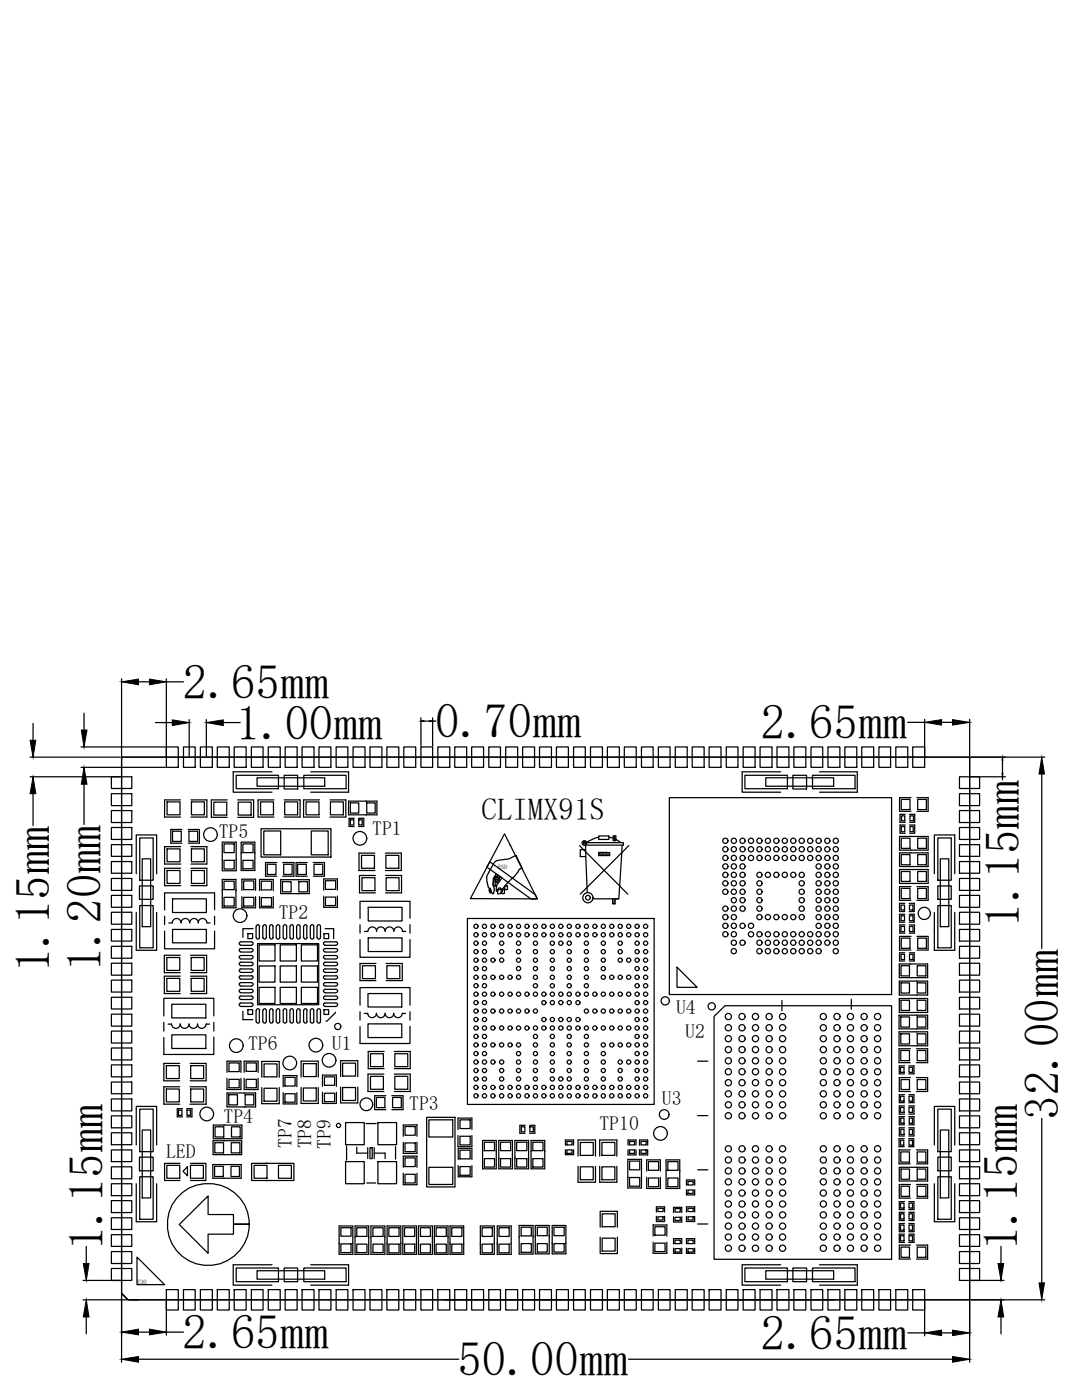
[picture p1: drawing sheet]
<svg xmlns="http://www.w3.org/2000/svg" width="216mm" height="279mm" viewBox="0 0 216 279" stroke-linecap="round" stroke-linejoin="round" font-family="sans-serif">
<defs><g id="words">
<g font-size="9.7">
<text x="36.5" y="139.5">2.65mm</text>
<text x="47.1" y="147.6">1.00mm</text>
<text x="86.8" y="147.3">0.70mm</text>
<text x="151.8" y="147.5">2.65mm</text>
<text x="203.4" y="184.9" transform="rotate(-90 203.4 184.9)">1.15mm</text>
<text x="10" y="194.1" transform="rotate(-90 10 194.1)">1.15mm</text>
<text x="20.2" y="193.8" transform="rotate(-90 20.2 193.8)">1.20mm</text>
<text x="211.2" y="223.4" transform="rotate(-90 211.2 223.4)">32.00mm</text>
<text x="20.6" y="249.5" transform="rotate(-90 20.6 249.5)">1.15mm</text>
<text x="203.1" y="249.5" transform="rotate(-90 203.1 249.5)">1.15mm</text>
<text x="36.4" y="269.2">2.65mm</text>
<text x="151.8" y="269.4">2.65mm</text>
<text x="91.3" y="274.6">50.00mm</text>
</g>
<text font-size="6.1" x="96.1" y="163.6">CLIMX91S</text>
<g font-size="3.9">
<text x="43.7" y="167.3">TP5</text>
<text x="74.3" y="166.7">TP1</text>
<text x="55.6" y="183.5">TP2</text>
<text x="134.9" y="202.4">U4</text>
<text x="49.5" y="209.6">TP6</text>
<text x="66.2" y="209.6">U1</text>
<text x="136.7" y="207.1">U2</text>
<text x="81.7" y="221.5">TP3</text>
<text x="132.1" y="220.6">U3</text>
<text x="44.6" y="224.1">TP4</text>
<text x="119.6" y="225.4">TP10</text>
<text x="33.1" y="231.1">LED</text>
<text x="58.2" y="229.1" transform="rotate(-90 58.2 229.1)">TP7</text>
<text x="62.2" y="229.2" transform="rotate(-90 62.2 229.2)">TP8</text>
<text x="66" y="229.2" transform="rotate(-90 66 229.2)">TP9</text>
</g>
<g font-size="1.2">
<text x="99.4" y="173.4">ESD</text>
<text x="119.5" y="170.9">FKT</text>
<text x="27.4" y="256.2">U30</text>
</g>
</g></defs>
<!-- layer: 0 -->
<g fill="none" stroke="#000" stroke-width=".25">
<path d="M24.3 135.5v15.4M27.6 136.1h2.2M33.2 135.5v15.4M33.2 136.1h3.4M6 155h18M6 151.1h18M6.6 144.4v3.3M6.6 158.4v6.3M16.2 149.1h16.8M16.2 153.1h16.8M16.8 142.3v3.4M16.8 156.5v8.1"/>
<path d="M22.2 155h4.1v2.4h-4.1zM22.2 158.4h4.1v2.4h-4.1zM24.3 151.1h169.2v108.3h-168l-1.2-1.3zM31 144.2h3.4M33.2 149.1h2.4v4h-2.4zM36 159.6h-3.2v3.5h3.2M36.6 149.1h2.3v4h-2.3zM37.8 143.6v7.3M38.1 159.6h3.2v3.5h-3.2M40 149.1h2.4v4h-2.4zM41.2 143.6v7.3M43.4 149.1h2.3v4h-2.3z"/>
<path d="M44.6 144.2h3.3M45.3 159.6h-3.1v3.5h3.1M46.7 149.1h2.4v4h-2.4zM47.1 154.7h8.5v2.7h-8.5zM47.4 159.6h3.2v3.5h-3.2M50.2 149.1h2.3v4h-2.3zM51.3 155.2h13.5v1.7h-13.5zM53.5 149.1h2.4v4h-2.4zM54.3 154h-7.8v4.1h7.8M54.7 159.6h-3.2v3.5h3.2M56.7 154.7h2.7v2.8h-2.7zM56.7 159.6h3.2v3.5h-3.2"/>
<path d="M56.9 149.1h2.4v4h-2.4zM60.3 149.1h2.4v4h-2.4zM60.6 154.7h8.5v2.7h-8.5zM62 154h7.6v4.1h-7.6M63.7 149.1h2.3v4h-2.3zM63.8 159.6h-3.2v3.5h3.2M65.8 159.6h3.2v3.5h-3.2M67.1 149.1h2.3v4h-2.3zM69.6 159.9h5.6v2.7h-5.6zM70.4 149.1h2.4v4h-2.4zM73.8 149.1h2.4v4h-2.4zM77.2 149.1h2.4v4h-2.4z"/>
<path d="M80.6 149.1h2.3v4h-2.3zM84 149.1h2.3v4h-2.3zM84 143.3v5.6M84.6 143.9h1.1M86.3 143.3v5.6M86.3 143.9h.7M87.4 149.1h2.3v4h-2.3zM90.7 149.1h2.4v4h-2.4zM94.1 149.1h2.4v4h-2.4zM97.5 149.1h2.4v4h-2.4zM100.9 149.1h2.4v4h-2.4zM104.3 149.1h2.4v4h-2.4z"/>
<path d="M107.7 149.1h2.3v4h-2.3zM111 149.1h2.4v4h-2.4zM114.5 149.1h2.3v4h-2.3zM117.8 149.1h2.4v4h-2.4zM121.2 149.1h2.4v4h-2.4zM124.6 149.1h2.4v4h-2.4zM128 149.1h2.3v4h-2.3zM131.4 149.1h2.3v4h-2.3zM133.6 159.2h44.3v39.3h-44.3zM134.7 149.1h2.4v4h-2.4zM138.1 149.1h2.4v4h-2.4zM141.5 149.1h2.4v4h-2.4z"/>
<path d="M144.9 149.1h2.3v4h-2.3zM148.3 149.1h2.4v4h-2.4zM148.6 154.7h8.5v2.7h-8.5zM151.7 149.1h2.3v4h-2.3zM152.8 155.2h13.5v1.7h-13.5zM155 149.1h2.4v4h-2.4zM155.8 154h-7.7v4.1h7.7M158.2 154.7h2.7v2.8h-2.7zM158.4 149.1h2.4v4h-2.4zM161.8 149.1h2.4v4h-2.4zM162.1 154.7h8.5v2.7h-8.5zM163.5 154h7.6v4.1h-7.6"/>
<path d="M165.2 149.1h2.4v4h-2.4zM168.6 149.1h2.4v4h-2.4zM172 149.1h2.3v4h-2.3zM175.4 149.1h2.3v4h-2.3zM178.7 149.1h2.4v4h-2.4zM179.8 159.5h1.8v2.1h-1.8zM181.1 144.2h3.4M181.8 159.2h-2.3v2.7h2.3M182.1 149.1h2.4v4h-2.4zM183 159.2h2.2v2.7h-2.2M183.1 159.5h1.8v2.1h-1.8zM184.5 143.6v7.3"/>
<path d="M187.9 144.2h2.2M191.4 155h4.1v2.4h-4.1zM191.4 158.4h4.1v2.4h-4.1zM193.5 143.6v7.3M193.7 155h6.9M193.7 151.1h14.8M200 151.7v2.7M200 155v.6M207.9 154.5v34.8M22.2 161.8h4.1v2.4h-4.1zM22.2 175.3h4.1v2.4h-4.1zM22.2 168.6h4.1v2.3h-4.1z"/>
<path d="M22.2 165.1h4.1v2.4h-4.1zM22.2 178.7h4.1v2.4h-4.1zM22.2 171.9h4.1v2.4h-4.1zM27.2 174.4v-7.8h4.1v7.8M27.8 176.8h2.8v2.7h-2.8zM27.9 167.2h2.7v8.5h-2.7zM28.4 171.4h1.7v13.5h-1.7zM33.3 169.4h2.6v2.6h-2.6zM33.3 173.7h2.6v2.6h-2.6zM33.3 160h2.6v2.6h-2.6zM34.4 179.4h6.8v2.7h-6.8zM34.4 165.9h1.8v2h-1.8z"/>
<path d="M36.1 169h-3.3v3.4h3.3M36.1 173.3h-3.3v3.5h3.3M36.3 165.5h-2.2v2.8h2.2M37.6 165.5h2.2v2.8h-2.2M37.7 165.9h1.7v2h-1.7zM38.1 169h3.2v3.4h-3.2M38.1 173.3h3.2v3.5h-3.2M38.2 169.4h2.6v2.6h-2.6zM38.2 173.7h2.6v2.6h-2.6zM38.2 160h2.6v2.6h-2.6zM42.7 160.1h2.5v2.6h-2.5zM44.4 175.5h2.7v5.7h-2.7z"/>
<path d="M44.4 168.1h2.7v5.7h-2.7zM44.7 175.9h2v1.6h-2zM44.7 179.1h2v1.7h-2zM44.7 171.7h2v1.7h-2zM44.7 168.4h2v1.8h-2zM47.5 160.1h2.6v2.6h-2.6zM48.1 168.1h2.8v5.6h-2.8zM48.3 178.9v2.3h2.7v-2.3M48.3 177.7v-2.2h2.7v2.2M48.5 168.4h2v1.8h-2zM48.5 171.7h2v1.7h-2zM48.6 175.8h2.1v1.7h-2.1z"/>
<path d="M48.6 179.1h2.1v1.7h-2.1zM51.8 178.9v2.3h2.7v-2.3M51.8 177.7v-2.2h2.7v2.2M52 160h2.6v2.6h-2.6zM52.1 165.4h13.9v5.6h-13.9zM52.1 175.9h2.1v1.7h-2.1zM52.1 179.1h2.1v1.8h-2.1zM52.6 165.8h3.4v4.8h-3.4zM53.3 172.5h1.8v2h-1.8zM55.2 172.1h-2.2v2.8h2.2M56 175.6h5.7v2.7h-5.7zM56.4 176h1.7v2h-1.7z"/>
<path d="M56.4 172.1h2.2v2.8h-2.2M56.6 172.5h1.7v2h-1.7zM56.8 160h2.6v2.6h-2.6zM59.4 172.5h1.7v2h-1.7zM59.6 176h1.8v2h-1.8zM61.1 160h2.6v2.6h-2.6zM61.3 172.1h-2.2v2.8h2.2M62.1 165.8h3.4v4.8h-3.4zM62.5 172.1h2.2v2.8h-2.2M62.7 172.5h1.7v2h-1.7zM64.6 177.6v-2.2h2.7v2.2M64.6 178.8v2.3h2.7v-2.3"/>
<path d="M64.9 175.8h2.1v1.7h-2.1zM64.9 179h2.1v1.7h-2.1zM65.9 160h2.6v2.6h-2.6zM69.9 160.2h1.7v2.1h-1.7zM69.9 163.6h.7v1h-.7zM70.7 163.3h-1v1.6h1M71.5 163.3h1.1v1.6h-1.1M71.6 163.6h.7v1h-.7zM72.1 170.7h2.6v2.6h-2.6zM72.2 175.2h2.6v2.5h-2.6zM73.2 160.2h1.7v2.1h-1.7zM74.8 170.3h-3.2v3.4h3.2"/>
<path d="M74.9 174.7h-3.2v3.5h3.2M76.9 170.3h3.2v3.4h-3.2M76.9 174.7h3.2v3.5h-3.2M77 170.7h2.6v2.6h-2.6zM77 175.2h2.6v2.5h-2.6zM97.6 177.4l.2 .1 .2 .3-.1 .4-.2-.2zM97.7 172l9.1 6.5 .4 .9h-1.3l-8.8-6.4zM98.6 172.1a1.74 1.74 0 0 1 1.5-.5 4.4 4.4 0 0 0 2.6-.8h.3l1.2 2.5h-.2l-.4 .2-.7 1.1-1.8 1.8-.9 1.1-.3-.3h-.3l-.6 .6 .1-.7a1.82 1.82 0 0 1 .7-1.4l.4-.5-1.2-.8-.6 .8-.1 1.4 .3 .5v.6l-.1 .6-.2 .1-.5-1.1-.4-.2-.3-2zM98.7 175l.2-.1-.1 2-.3-.3zM99 175.6l.1-.1 .2 .1v.5l-.3-.1zM99.1 174.8h.2v.4h-.2zM99.4 175.1h.3l-.1 .6-.2-.2z"/>
<path d="M99.5 177.5h.5v.4a.51 .51 0 0 1-.7 .4zM100.3 177.6l.1-.1h.3l-.1 .8-.5-.1zM100.7 166.4l-6.8 12.9 13.3 .1-6.5-12.9M100.7 177l.2-.2h.3l.1 .7h-.5zM101.8 168.7h.1M115.6 168.8l9.7 9.6M116.6 168.3h.1M116.8 168.2l-.1-.2h-.2v.4l.2-.1M116.8 168.2l.1 2.8h-1.1v-1.4h1M116.9 171l.3 7.1M117 168.2h7.3M118.3 179.4h5.2"/>
<path d="M119.4 167.1l-1.3 .4-1.2 .8M119.5 170.2h2.1v.6h-2.1zM119.5 170.5h2.1M121.4 166.8h-1.9v.7h2v-.7M121.6 167.1l.9 .3 1.3 .7M122.2 179.4v1h.5v-1h.6M122.3 166.8h.6v1h-.6zM122.5 179.4v1M122.6 166.8v.8M124.1 168.7l-.6 10.6M124.4 168.2v.5h-7.5M125.5 168.8l-9.7 9.6"/>
<path d="M179.5 173.5h5.7v2.8h-5.7zM179.5 166.9h5.7v2.8h-5.7zM179.5 170.2h5.7v2.7h-5.7zM179.8 173.9h1.8v2h-1.8zM179.8 170.6h1.8v2h-1.8zM179.8 167.3h1.8v2h-1.8zM179.8 177.3h1.8v2h-1.8zM179.8 164.9h.7v1.1h-.7zM179.9 162.8h.6v1h-.6zM180.6 162.5h-1v1.6h1M180.6 164.6h-1v1.7h1M181.5 162.5h1v1.6h-1"/>
<path d="M181.5 164.6h1v1.7h-1M181.6 164.9h.6v1.1h-.6zM181.6 162.8h.7v1h-.7zM181.8 177h-2.3v2.7h2.3M183 177h2.2v2.7h-2.2M183.1 173.9h1.8v2h-1.8zM183.1 170.6h1.8v2h-1.8zM183.1 167.3h1.8v2h-1.8zM183.1 177.3h1.8v2h-1.8zM186.4 174.4v-7.8h4.1v7.8M187.1 167.2h2.7v8.5h-2.7zM187.1 176.8h2.7v2.7h-2.7z"/>
<path d="M187.6 171.4h1.7v13.5h-1.7zM191.4 178.7h4.1v2.4h-4.1zM191.4 161.8h4.1v2.4h-4.1zM191.4 168.6h4.1v2.3h-4.1zM191.4 175.3h4.1v2.4h-4.1zM191.4 171.9h4.1v2.4h-4.1zM191.4 165.1h4.1v2.4h-4.1zM22.2 185.5h4.1v2.3h-4.1zM22.2 199h4.1v2.4h-4.1zM22.2 195.6h4.1v2.4h-4.1zM22.2 192.2h4.1v2.4h-4.1zM22.2 188.9h4.1v2.3h-4.1z"/>
<path d="M22.2 182.1h4.1v2.3h-4.1zM27.2 182.1v7.6h4.1v-7.6M27.9 180.7h2.7v8.5h-2.7zM32.8 185.8v3.6h10v-3.6M32.8 182.9v1.6M33.3 191.1h2.6v2.6h-2.6zM33.3 195.3h2.6v2.5h-2.6zM34.4 185.5h6.8v2.7h-6.8zM36 190.6h-3.2v3.5h3.2M36 194.8h-3.2v3.5h3.2M38 190.6h3.2v3.5h-3.2M38 194.8h3.2v3.5h-3.2"/>
<path d="M38.2 191.1h2.5v2.6h-2.5zM38.2 195.3h2.5v2.5h-2.5zM39.5 184.2a.87 .87 0 0 1 .9-.9 .87 .87 0 0 1 .9 .9h.6M39.6 184.2a.87 .87 0 0 0-.9-.9 .87 .87 0 0 0-.8 .9 .87 .87 0 0 0-.9-.9 .87 .87 0 0 0-.9 .9 .87 .87 0 0 0-.9-.9 .87 .87 0 0 0-.8 .9h-.7M42.8 181.6v-3.4h-10v3.4M42.8 182.9v1.6M48 194.1h2.2M48 192.7h2.2M48 191.4h2.2M48 190h2.2M48 188.7h2.2M48 199.5h2.2"/>
<path d="M48 198.1h2.2M48 196.8h2.2M48 195.4h2.2M48 194.8h2.2M48 194.7a.32 .32 0 0 0-.3 .3 .32 .32 0 0 0 .3 .4M49.5 186.3h.9v1h-.9zM50.2 198.8h-2.2a.32 .32 0 0 0-.3 .3 .32 .32 0 0 0 .3 .3M50.2 197.4h-2.2a.32 .32 0 0 0-.3 .4 .32 .32 0 0 0 .3 .3M50.2 196.1h-2.2a.32 .32 0 0 0-.3 .3 .32 .32 0 0 0 .3 .3M50.2 193.4h-2.2a.32 .32 0 0 0-.3 .3 .32 .32 0 0 0 .3 .3M50.2 192h-2.2a.32 .32 0 0 0-.3 .4 .32 .32 0 0 0 .3 .3M50.2 190.7h-2.2a.32 .32 0 0 0-.3 .3 .32 .32 0 0 0 .3 .3"/>
<path d="M50.2 189.3h-2.2a.32 .32 0 0 0-.3 .3 .32 .32 0 0 0 .3 .4M50.2 188h-2.2a.32 .32 0 0 0-.3 .3 .32 .32 0 0 0 .3 .3M50.2 198.8a.32 .32 0 0 1 .3 .3 .32 .32 0 0 1-.3 .3M50.2 197.4a.32 .32 0 0 1 .3 .4 .32 .32 0 0 1-.3 .3M50.2 196.1a.32 .32 0 0 1 .3 .3 .32 .32 0 0 1-.3 .3M50.2 194.7a.32 .32 0 0 1 .3 .3 .32 .32 0 0 1-.3 .4M50.2 193.4a.32 .32 0 0 1 .3 .3 .32 .32 0 0 1-.3 .3M50.2 192a.32 .32 0 0 1 .3 .4 .32 .32 0 0 1-.3 .3M50.2 190.7a.32 .32 0 0 1 .3 .3 .32 .32 0 0 1-.3 .3M50.2 189.3a.32 .32 0 0 1 .3 .3 .32 .32 0 0 1-.3 .4M50.2 188a.32 .32 0 0 1 .3 .3 .32 .32 0 0 1-.3 .3M50.5 185.3h-2v1.8"/>
<path d="M51.1 184.9v2.2M51.1 187.1a.32 .32 0 0 0 .4 .3 .32 .32 0 0 0 .3-.3M51.1 184.9a.32 .32 0 0 1 .4-.4 .32 .32 0 0 1 .3 .4M51.4 188.3h12.2v12.2h-12.2zM51.7 188.6h3.2v3.2h-3.2zM51.7 192.8h3.2v3.2h-3.2zM51.7 197h3.2v3.3h-3.2zM51.7 184.9v2.2M52.4 184.9v2.2M52.5 184.9a.32 .32 0 0 1 .2-.3 .32 .32 0 0 1 .4 .1v2.4a.32 .32 0 0 1-.3 .3 .32 .32 0 0 1-.3-.3M53.8 184.9v2.2M53.8 184.9a.32 .32 0 0 1 .3-.3 .32 .32 0 0 1 .3 .1l.1 2.4a.32 .32 0 0 1-.3 .3 .32 .32 0 0 1-.4-.3"/>
<path d="M55.1 184.9v2.2M55.2 184.9a.32 .32 0 0 1 .2-.3 .32 .32 0 0 1 .4 .1v2.4a.32 .32 0 0 1-.3 .3 .32 .32 0 0 1-.3-.3M55.9 188.6h3.2v3.2h-3.2zM55.9 197h3.2v3.3h-3.2zM55.9 192.8h3.2v3.2h-3.2zM56.5 184.9v2.2M56.6 184.9a.32 .32 0 0 1 .2-.3 .32 .32 0 0 1 .4 .1v2.4a.32 .32 0 0 1-.3 .3 .32 .32 0 0 1-.3-.3M57.8 184.9v2.2M57.9 184.9a.32 .32 0 0 1 .2-.3 .32 .32 0 0 1 .4 .1v2.4a.32 .32 0 0 1-.3 .3 .32 .32 0 0 1-.3-.3M59.2 184.9v2.2M59.2 184.9a.32 .32 0 0 1 .3-.3 .32 .32 0 0 1 .3 .1l.1 2.4a.32 .32 0 0 1-.3 .3 .32 .32 0 0 1-.4-.3M60.1 188.6h3.3v3.2h-3.3z"/>
<path d="M60.1 197h3.3v3.3h-3.3zM60.1 192.8h3.3v3.2h-3.3zM60.6 184.9v2.2M60.6 187.1a.32 .32 0 0 0 .3 .3 .32 .32 0 0 0 .4-.3M60.6 184.9a.32 .32 0 0 1 .3-.4 .32 .32 0 0 1 .4 .4M61.2 184.9v2.2M61.9 184.9v2.2M62 184.9a.32 .32 0 0 1 .2-.3 .32 .32 0 0 1 .4 .1v2.4a.32 .32 0 0 1-.3 .3 .32 .32 0 0 1-.3-.3M63.3 184.9v2.2M63.3 184.9a.32 .32 0 0 1 .2-.3 .32 .32 0 0 1 .4 .1v2.4a.32 .32 0 0 1-.3 .3 .32 .32 0 0 1-.3-.3M64.6 186.3h1v1h-1zM64.8 194.1h2.2"/>
<path d="M64.8 192.7h2.2M64.8 191.4h2.2M64.8 190h2.2M64.8 188.7h2.2M64.8 199.5h2.2M64.8 198.1h2.2M64.8 196.8h2.2M64.8 195.4h2.2M64.8 194.8h2.2M64.9 194a.32 .32 0 0 1-.4-.3 .32 .32 0 0 1 .4-.3h2.3a.32 .32 0 0 1 .2 .4 .32 .32 0 0 1-.4 .2M64.9 192.7a.32 .32 0 0 1-.4-.3 .32 .32 0 0 1 .4-.4l2.3 .1a.32 .32 0 0 1 .2 .3 .32 .32 0 0 1-.4 .3M64.9 191.3a.32 .32 0 0 1-.4-.3 .32 .32 0 0 1 .4-.3h2.3a.32 .32 0 0 1 .2 .4 .32 .32 0 0 1-.4 .2"/>
<path d="M64.9 190a.32 .32 0 0 1-.4-.4 .32 .32 0 0 1 .4-.3l2.3 .1a.32 .32 0 0 1 .2 .3 .32 .32 0 0 1-.4 .3M64.9 188.6a.32 .32 0 0 1-.4-.3 .32 .32 0 0 1 .4-.3h2.3a.32 .32 0 0 1 .2 .4 .32 .32 0 0 1-.4 .2M64.9 199.4a.32 .32 0 0 1-.4-.3 .32 .32 0 0 1 .4-.3h2.3a.32 .32 0 0 1 .2 .4 .32 .32 0 0 1-.4 .2M64.9 198.1a.32 .32 0 0 1-.4-.3 .32 .32 0 0 1 .4-.4l2.3 .1a.32 .32 0 0 1 .2 .3 .32 .32 0 0 1-.4 .3M64.9 196.7a.32 .32 0 0 1-.4-.3 .32 .32 0 0 1 .4-.3h2.3a.32 .32 0 0 1 .2 .4 .32 .32 0 0 1-.4 .2M64.9 194.7a.32 .32 0 0 0-.4 .3 .32 .32 0 0 0 .4 .4M64.9 185.3h1.7v2M67 194.7a.32 .32 0 0 1 .4 .3 .32 .32 0 0 1-.4 .4M71.8 187.5v3.5h10v-3.5M71.8 184.5v1.7M72.3 192.7h2.6v2.6h-2.6zM72.7 185.9h.7"/>
<path d="M73.4 198.3h6.8v2.7h-6.8zM73.4 185.9a.87 .87 0 0 1 .9-.9 .87 .87 0 0 1 .9 .9M73.5 181.1h6.7v2.7h-6.7zM73.5 187.2h6.7v2.7h-6.7zM75 192.3h-3.2v3.4h3.2M75.1 185.9a.87 .87 0 0 1 .9-.9 .87 .87 0 0 1 .8 .9 .87 .87 0 0 1 .9-.9 .87 .87 0 0 1 .9 .9 .87 .87 0 0 1 .9-.9 .87 .87 0 0 1 .8 .9M77 192.3h3.3v3.4h-3.3M77.2 192.7h2.6v2.6h-2.6zM80.3 185.9h.7M81.8 183.3v-3.4h-10v3.4M81.8 184.5v1.7M93.3 183.3h37.2v37.1h-37.2z"/>
<path d="M135.1 193l4 4h-4zM156 199.7v2M169.9 199.4v2M179.4 195.8h5.7v2.8h-5.7zM179.4 192.4h5.7v2.7h-5.7zM179.4 199.3h5.7v2.8h-5.7zM179.8 196.2h1.7v2h-1.7zM179.8 199.6h1.7v2.1h-1.7zM179.8 192.7h1.7v2.1h-1.7zM179.8 190.4h.7v1.1h-.7zM179.8 184.9h.7v1h-.7zM179.8 180.6h.7v1h-.7z"/>
<path d="M179.8 182.8h.7v.9h-.7zM179.8 187.2h1.8v2.1h-1.8zM180.5 180.3h-1v1.6h1M180.5 182.5h-1v1.5h1M180.5 190.1h-1v1.7h1M180.6 184.6h-1.1v1.6h1.1M181.4 190.1h1v1.7h-1M181.4 180.3h1v1.6h-1M181.4 182.5h1v1.5h-1M181.4 184.6h1.1v1.6h-1.1M181.5 190.4h.7v1.1h-.7zM181.5 184.9h.7v1h-.7z"/>
<path d="M181.5 180.6h.7v1h-.7zM181.5 182.8h.7v.9h-.7zM181.8 186.9h-2.3v2.7h2.3M183 186.9h2.2v2.7h-2.2M183 196.2h1.8v2h-1.8zM183 199.6h1.8v2.1h-1.8zM183 192.7h1.8v2.1h-1.8zM183.1 187.2h1.8v2.1h-1.8zM186.4 182.1v7.6h4.1v-7.6M187.1 180.7h2.7v8.5h-2.7zM191.4 199h4.1v2.4h-4.1zM191.4 192.2h4.1v2.4h-4.1z"/>
<path d="M191.4 182.1h4.1v2.3h-4.1zM191.4 185.5h4.1v2.3h-4.1zM191.4 188.9h4.1v2.3h-4.1zM191.4 195.6h4.1v2.4h-4.1zM22.2 215.9h4.1v2.4h-4.1zM22.2 219.3h4.1v2.4h-4.1zM22.2 202.4h4.1v2.4h-4.1zM22.2 212.5h4.1v2.4h-4.1zM22.2 209.2h4.1v2.3h-4.1zM22.2 205.8h4.1v2.4h-4.1zM32.7 202.8v-3.6h10v3.6M32.7 204v1.8"/>
<path d="M33.2 212.7h2.6v2.6h-2.6zM33.2 217.3h2.6v2.6h-2.6zM34.3 200.4h6.8v2.7h-6.8zM34.3 206.5h6.8v2.7h-6.8zM35.9 212.2h-3.2v3.5h3.2M35.9 216.9h-3.2v3.5h3.2M37.9 216.9h3.2v3.5h-3.2M38 212.2h3.1v3.5h-3.1M38.1 212.7h2.5v2.6h-2.5zM38.1 217.3h2.5v2.6h-2.5zM39.4 204.4a.87 .87 0 0 0 .9 .8 .87 .87 0 0 0 .8-.8h.7M39.4 204.4a.87 .87 0 0 1-.8 .8 .87 .87 0 0 1-.9-.8 .87 .87 0 0 1-.9 .8 .87 .87 0 0 1-.8-.8 .87 .87 0 0 1-.9 .8 .87 .87 0 0 1-.9-.8h-.7"/>
<path d="M42.7 207v3.4h-10v-3.3M42.7 204v1.8M45.3 214v-2.2h2.8v2.2M45.3 215.2v2.2h2.8v-2.2M45.3 218.1h5.7v2.8h-5.7zM45.6 218.5h1.8v2h-1.8zM45.7 215.4h2v1.7h-2zM45.7 212.1h2v1.8h-2zM48 200.9h2.2M48.5 201.8v1.7h2M48.7 214v-2.2h2.8v2.2M48.7 215.2v2.2h2.8v-2.2"/>
<path d="M48.9 218.5h1.8v2h-1.8zM49.1 215.4h2v1.7h-2zM49.1 212.1h2v1.7h-2zM49.5 201.5h.9v1h-.9zM50.2 200.2h-2.2a.32 .32 0 0 0-.3 .3 .32 .32 0 0 0 .3 .3M50.2 200.2a.32 .32 0 0 1 .3 .3 .32 .32 0 0 1-.3 .3M51.1 201.7v2.2M51.1 203.9a.32 .32 0 0 0 .4 .3 .32 .32 0 0 0 .3-.3M51.1 201.6a.32 .32 0 0 1 .4-.3 .32 .32 0 0 1 .3 .3M51.7 201.7v2.2M52.2 215v-3.2h3.5v3.2M52.2 217v3.3h3.5v-3.3"/>
<path d="M52.4 201.7v2.2M52.5 201.6a.32 .32 0 0 1 .3-.3 .32 .32 0 0 1 .3 .3M52.7 212.3h2.6v2.6h-2.6zM52.7 217.2h2.6v2.6h-2.6zM53.1 201.7v2.2a.32 .32 0 0 1-.3 .3 .32 .32 0 0 1-.3-.3M53.8 201.7v2.2M53.8 201.6a.32 .32 0 0 1 .4-.3 .32 .32 0 0 1 .3 .3M54.5 201.7v2.2a.32 .32 0 0 1-.3 .3 .32 .32 0 0 1-.4-.3M55.1 201.7v2.2M55.2 201.6a.32 .32 0 0 1 .3-.3 .32 .32 0 0 1 .3 .3M55.8 201.7v2.2a.32 .32 0 0 1-.3 .3 .32 .32 0 0 1-.3-.3M56.5 201.7v2.2"/>
<path d="M56.5 216.9v-2.2h2.7v2.2M56.5 218.1v2.2h2.7v-2.2M56.6 201.6a.32 .32 0 0 1 .3-.3 .32 .32 0 0 1 .3 .3M56.9 218.3h2v1.7h-2zM56.9 215h2v1.7h-2zM57.2 201.7v2.2a.32 .32 0 0 1-.3 .3 .32 .32 0 0 1-.3-.3M57.8 201.7v2.2M57.9 201.6a.32 .32 0 0 1 .3-.3 .32 .32 0 0 1 .3 .3M58.5 201.7v2.2a.32 .32 0 0 1-.3 .3 .32 .32 0 0 1-.3-.3M59.2 201.7v2.2M59.2 201.6a.32 .32 0 0 1 .4-.3 .32 .32 0 0 1 .3 .3M59.9 201.7v2.2a.32 .32 0 0 1-.3 .3 .32 .32 0 0 1-.4-.3"/>
<path d="M60.1 217v3.2h3.4v-3.2M60.1 215v-3.2h3.4v3.2M60.5 217.1h2.6v2.6h-2.6zM60.5 212.3h2.6v2.6h-2.6zM60.6 201.7v2.2M60.6 203.9a.32 .32 0 0 0 .3 .3 .32 .32 0 0 0 .4-.3M60.6 201.6a.32 .32 0 0 1 .3-.3 .32 .32 0 0 1 .4 .3M61.2 201.7v2.2M61.9 201.7v2.2M62 201.6a.32 .32 0 0 1 .3-.3 .32 .32 0 0 1 .3 .3M62.6 201.7v2.2a.32 .32 0 0 1-.3 .3 .32 .32 0 0 1-.3-.3M63.3 201.7v2.2"/>
<path d="M63.3 201.6a.32 .32 0 0 1 .3-.3 .32 .32 0 0 1 .3 .3M63.9 201.7v2.2a.32 .32 0 0 1-.3 .3 .32 .32 0 0 1-.3-.3M64.3 218v2.2h2.8v-2.2M64.3 216.8v-2.2h2.8v2.2M64.6 201.5h1v1h-1zM64.7 218.2h2.1v1.7h-2.1zM64.7 214.9h2.1v1.7h-2.1zM64.8 200.9h2.2M64.9 200.8a.32 .32 0 0 1-.4-.3 .32 .32 0 0 1 .4-.3h2.3a.32 .32 0 0 1 .2 .4 .32 .32 0 0 1-.4 .2M66.9 202l-1.7 1.8h-.2M68 214.9v-3.2h3.4v3.2M68 216.9v3.2h3.4v-3.2"/>
<path d="M68 204.8a.62 .62 0 0 0-1-.5 .62 .62 0 0 0 .1 1.1 .62 .62 0 0 0 .9-.5M68.4 217h2.5v2.6h-2.5zM68.4 212.2h2.5v2.6h-2.5zM71.8 200.6v-3.5h10v3.5M71.8 201.9v1.7M73.4 204.3h6.8v2.8h-6.8zM73.9 210.3h2.6v2.6h-2.6zM73.9 214.8h2.6v2.6h-2.6zM75.1 219h1.7v2.1h-1.7zM76.6 214.4h-3.2v3.4h3.2M76.6 209.8h-3.1v3.5h3.1M77 218.7h-2.2v2.8h2.2"/>
<path d="M78.2 218.7h2.2v2.8h-2.2M78.3 219h1.8v2.1h-1.8zM78.5 202.2a.87 .87 0 0 0 .9 .9 .87 .87 0 0 0 .9-.9l.6 .1M78.6 202.2a.87 .87 0 0 1-.9 .9 .87 .87 0 0 1-.9-.9 .87 .87 0 0 1-.8 .9 .87 .87 0 0 1-.9-.9 .87 .87 0 0 1-.9 .9 .87 .87 0 0 1-.8-.9l-.7 .1M78.7 214.4h3.2v3.4h-3.2M78.7 209.8h3.2v3.5h-3.2M78.8 210.3h2.6v2.6h-2.6zM78.8 214.8h2.6v2.6h-2.6zM81.8 204.8v3.5h-10v-3.4M81.8 201.9v1.7M139.2 211.8h2M142.5 202.9l2.2-2.2h33.2v50.6h-35.4z"/>
<path d="M179.4 202.6h5.7v2.7h-5.7zM179.4 205.9h5.7v2.8h-5.7zM179.7 213h.7v1h-.7zM179.7 218.8h.7v1h-.7zM179.7 206.3h1.8v2.1h-1.8zM179.7 202.9h1.8v2.1h-1.8zM179.7 209.6h1.8v2.1h-1.8zM179.8 215.5h1.7v1.9h-1.7zM180.5 212.7h-1.1v1.6h1.1M180.5 218.5h-1.1v1.6h1.1M181.3 212.7h1.1v1.6h-1.1M181.3 218.5h1.1v1.6h-1.1"/>
<path d="M181.4 213h.7v1h-.7zM181.4 218.8h.7v1h-.7zM181.6 209.3h-2.2v2.8h2.2M181.7 215.1h-2.3v2.7h2.3M182.9 209.3h2.2v2.8h-2.2M182.9 215.1h2.2v2.7h-2.2M183 206.3h1.8v2.1h-1.8zM183 202.9h1.8v2.1h-1.8zM183 209.6h1.8v2.1h-1.8zM183 215.5h1.8v1.9h-1.8zM191.4 212.5h4.1v2.4h-4.1zM191.4 219.3h4.1v2.4h-4.1z"/>
<path d="M191.4 215.9h4.1v2.4h-4.1zM191.4 202.4h4.1v2.4h-4.1zM191.4 205.8h4.1v2.4h-4.1zM191.4 209.2h4.1v2.3h-4.1zM22.2 222.7h4.1v2.4h-4.1zM22.2 229.5h4.1v2.3h-4.1zM22.2 232.9h4.1v2.3h-4.1zM22.2 226.1h4.1v2.3h-4.1zM22.2 236.2h4.1v2.4h-4.1zM22.2 239.6h4.1v2.4h-4.1zM27.2 228.5v-7.7h4.1v7.7M27.2 236.2v7.6h4.1v-7.6"/>
<path d="M27.8 230.9h2.8v2.8h-2.8zM27.9 234.8h2.7v8.5h-2.7zM27.9 221.4h2.7v8.4h-2.7zM28.4 225.5h1.7v13.6h-1.7zM33.3 232.6h2.6v2.5h-2.6zM35.6 221.6h.7v1h-.7zM35.9 232.2h-3.1v3.4h3.1M36.4 238a8.2 8.2 0 0 1 8.6-1.1 8.2 8.2 0 0 1 4.7 7.4h-3.1v-1.9h-5.1v-3.7l-5.7 5.7 5.7 5.7v-3.8h5.1v-2h3.1a8.2 8.2 0 0 1-9.4 8.2 8.2 8.2 0 0 1-6.6-10.6l.6-1.4 .9-1.3zM36.4 221.3h-1v1.6h1M37.3 221.3h1v1.6h-1M37.3 221.6h.7v1h-.7zM37.4 232.9v1.8l-.9-.9z"/>
<path d="M38 232.2h3.1v3.4h-3.1M38 232.6h2.6v2.5h-2.6zM42.5 232.4h5.6v2.7h-5.6zM42.5 227.7h5.7v2.7h-5.7zM42.6 224.5h5.7v2.8h-5.7zM42.8 232.8h1.8v2h-1.8zM42.9 228.1h1.7v2h-1.7zM42.9 224.9h1.8v2h-1.8zM46.1 232.8h1.7v2h-1.7zM46.1 228.1h1.8v2h-1.8zM46.2 224.9h1.7v2h-1.7zM50.7 232.6h2.6v2.5h-2.6z"/>
<path d="M52.9 232.2h5.7v3.4h-5.6M53.4 232.2h-3.2v3.4h3.2M55.6 232.6h2.5v2.5h-2.5zM69 231.8h3.7v4.4h-3.7zM69 224h3.7v4.4h-3.7zM69.2 228.7v2.8M71.2 228.9v1.2h2.2M73 224.2h2.1M73.2 236.1h1.8M73.4 229v2.2M73.8 229h.5v2.2h-.5zM74.7 229v2.2"/>
<path d="M74.7 230.1h2.1v1.1M75.4 224h3.7v4.4h-3.7zM75.4 231.8h3.7v4.4h-3.7zM78.9 228.8v2.5M80.5 226.8v-2.3h2.7v2.3M80.5 228v2.2h2.7v-2.2M80.5 233v-2.3h2.7v2.3M80.5 234.2v2.2h2.7v-2.2M80.8 234.4h2.1v1.7h-2.1zM80.8 231.1h2.1v1.7h-2.1zM80.8 224.8h2.1v1.8h-2.1zM80.8 228.1h2.1v1.7h-2.1z"/>
<path d="M85.1 223h5.7v13.9h-5.7zM85.6 233h4.7v3.4h-4.7zM85.6 223.5h4.7v3.4h-4.7zM91.4 226.6v2.2h2.8v-2.2M91.4 225.4v-2.3h2.8v2.3M91.4 231.4v-2.2h2.8v2.2M91.4 232.6v2.2h2.8v-2.2M91.8 232.8h2v1.8h-2zM91.8 229.5h2v1.8h-2zM91.8 223.5h2v1.7h-2zM91.8 226.8h2v1.7h-2zM96.3 227.6h2.7v5.7h-2.7z"/>
<path d="M96.6 231.2h2.1v1.7h-2.1zM96.6 228h2.1v1.6h-2.1zM99.5 227.6h2.7v5.7h-2.7zM99.9 231.2h2v1.7h-2zM99.9 228h2v1.6h-2zM102.7 227.6h2.8v5.7h-2.8zM103.1 231.2h2v1.7h-2zM103.1 228h2v1.6h-2zM104 224.9h.7v1h-.7zM104.8 224.6h-1.1v1.6h1.1M105.7 224.6h1v1.6h-1M105.7 224.9h.7v1h-.7z"/>
<path d="M106 227.6h2.7v5.7h-2.7zM106.3 231.2h2.1v1.7h-2.1zM106.3 228h2.1v1.6h-2.1zM112.8 229.4v1h1.7v-1M112.8 228.5v-1h1.7v1M113.1 229.5h1.1v.7h-1.1zM113.1 227.8h1.1v.7h-1.1zM115.3 230.7v-3.2h3.5v3.2M115.3 232.8v3.1h3.5v-3.1M115.8 232.9h2.6v2.5h-2.6zM115.8 228h2.6v2.6h-2.6zM119.7 230.7v-3.2h3.4v3.2"/>
<path d="M119.7 232.8v3.1h3.4v-3.1M120.1 232.9h2.6v2.5h-2.6zM120.1 228h2.6v2.6h-2.6zM125.3 231.4h2.7v5.7h-2.7zM125.3 228.5v-1h1.6v1M125.3 229.4v1.1h1.6v-1.1M125.6 235h2v1.7h-2zM125.6 231.7h2v1.8h-2zM125.6 227.8h1v.7h-1zM125.6 229.5h1v.7h-1zM127.6 228.5v-1h1.6v1M127.6 229.4v1.1h1.6v-1.1"/>
<path d="M127.9 227.8h1v.7h-1zM127.9 229.5h1v.7h-1zM129 234.9v2.3h2.8v-2.3M129 233.7v-2.2h2.8v2.2M129.4 235.1h2v1.7h-2zM129.4 231.8h2v1.8h-2zM132.9 231.5h2.7v5.7h-2.7zM133.3 235.1h2v1.7h-2zM133.3 231.8h2v1.8h-2zM137 236.5v-1h1.6v1M137 237.4v1.1h1.6v-1.1M137.3 237.5h1v.7h-1z"/>
<path d="M137.3 235.8h1v.7h-1zM139.2 233.5h2M139.2 222.6h2M179.4 233h5.7v2.7h-5.7zM179.7 227.6h.6v.9h-.6zM179.7 221h.7v1h-.7zM179.7 229.9h1.8v2h-1.8zM179.7 223.1h.7v1.1h-.7zM179.7 225.4h.7v1h-.7zM179.8 233.3h1.7v2h-1.7zM179.8 236.7h1.7v2.1h-1.7zM180.4 227.3h-1v1.5h1"/>
<path d="M180.5 220.7h-1.1v1.6h1.1M180.5 222.8h-1.1v1.7h1.1M180.5 225.1h-1.1v1.6h1.1M180.5 239.8h-1.1v1.6h1.1M181.3 227.3h1v1.5h-1M181.3 220.7h1.1v1.6h-1.1M181.3 222.8h1.1v1.7h-1.1M181.3 225.1h1.1v1.6h-1.1M181.3 239.8h1.1v1.6h-1.1M181.4 227.6h.7v.9h-.7zM181.4 221h.7v1h-.7zM181.4 223.1h.7v1.1h-.7z"/>
<path d="M181.4 225.4h.7v1h-.7zM181.6 229.5h-2.2v2.8h2.2M181.7 236.4h-2.3v2.7h2.3M182.9 229.5h2.2v2.8h-2.2M182.9 236.4h2.2v2.7h-2.2M183 233.3h1.8v2h-1.8zM183 229.9h1.8v2h-1.8zM183 236.7h1.8v2.1h-1.8zM186.4 228.5v-7.7h4.1v7.7M186.4 236.2v7.6h4.1v-7.6M187.1 221.4h2.7v8.4h-2.7zM187.1 234.8h2.7v8.5h-2.7z"/>
<path d="M187.1 230.9h2.7v2.8h-2.7zM187.6 225.5h1.7v13.6h-1.7zM191.4 239.6h4.1v2.4h-4.1zM191.4 222.7h4.1v2.4h-4.1zM191.4 226.1h4.1v2.3h-4.1zM191.4 232.9h4.1v2.3h-4.1zM191.4 229.5h4.1v2.3h-4.1zM191.4 236.2h4.1v2.4h-4.1zM207.9 223.2v32.8M16.6 259.4h8.7M16.6 255.5h7.4M17.2 248.7v3.5"/>
<path d="M22.2 243h4.1v2.4h-4.1zM22.2 246.4h4.1v2.3h-4.1zM22.2 253.2h4.1v2.3h-4.1zM22.2 249.8h4.1v2.4h-4.1zM24.3 258.1l1.2 1.3M24.3 258.4v13.5M25.9 259.4h140.5M27.3 250.9l5.5 5.5h-5.5zM27.6 259.4h-2.1l-1.2-1.3v-107h169.2v108.3h-104.9M33.2 257.4h2.4v4h-2.4zM33.2 259.7v6.8M36.6 257.4h2.3v4h-2.3z"/>
<path d="M40 257.4h2.4v4h-2.4zM43.4 257.4h2.3v4h-2.3zM46.7 257.4h2.4v4h-2.4zM47.1 253.1h8.5v2.7h-8.5zM50.2 257.4h2.3v4h-2.3zM51.3 253.6h13.5v1.7h-13.5zM53.5 257.4h2.4v4h-2.4zM54.3 252.4h-7.8v4.1h7.8M56.7 253.1h2.7v2.7h-2.7zM56.9 257.4h2.4v4h-2.4zM60.3 257.4h2.4v4h-2.4zM60.6 253.1h8.5v2.7h-8.5z"/>
<path d="M62 252.4h7.6v4.1h-7.6M63.7 257.4h2.3v4h-2.3zM67.1 257.4h2.3v4h-2.3zM67.7 244.7h2.7v5.6h-2.7zM68 248.2h2.1v1.8h-2.1zM68 245h2.1v1.7h-2.1zM70.4 257.4h2.4v4h-2.4zM70.8 244.7h2.8v5.6h-2.8zM71.2 245h2v1.8h-2zM71.2 248.3h2v1.7h-2zM73.8 257.4h2.4v4h-2.4zM74 244.7h2.8v5.6h-2.8z"/>
<path d="M74.4 245h2.1v1.8h-2.1zM74.4 248.3h2.1v1.7h-2.1zM77.2 257.4h2.4v4h-2.4zM77.2 244.7h2.8v5.6h-2.8zM77.6 248.3h2v1.7h-2zM77.6 245h2v1.8h-2zM80.4 244.7h2.7v5.6h-2.7zM80.6 257.4h2.3v4h-2.3zM80.7 248.3h2.1v1.7h-2.1zM80.7 245h2.1v1.8h-2.1zM83.5 244.7h2.8v5.6h-2.8zM83.9 245h2v1.8h-2z"/>
<path d="M83.9 248.3h2v1.7h-2zM84 257.4h2.3v4h-2.3zM86.7 244.7h2.7v5.6h-2.7zM87 245h2.1v1.8h-2.1zM87 248.3h2.1v1.7h-2.1zM87.4 257.4h2.3v4h-2.3zM89.8 244.7h2.7v5.6h-2.7zM90.1 245h2.1v1.8h-2.1zM90.1 248.3h2.1v1.7h-2.1zM90.7 257.4h2.4v4h-2.4zM94.1 257.4h2.4v4h-2.4zM95.8 244.7h2.8v5.6h-2.8z"/>
<path d="M96.2 248.3h2v1.7h-2zM96.2 245h2v1.8h-2zM97.5 257.4h2.4v4h-2.4zM99.2 244.7h2.8v5.6h-2.8zM99.6 245h2v1.8h-2zM99.6 248.3h2v1.7h-2zM100.9 257.4h2.4v4h-2.4zM103.6 244.6h2.8v5.7h-2.8zM104 248.2h2v1.7h-2zM104 244.9h2v1.8h-2zM104.3 257.4h2.4v4h-2.4zM106.8 244.6h2.8v5.6h-2.8z"/>
<path d="M107.2 248.2h2v1.7h-2zM107.2 244.9h2v1.7h-2zM107.7 257.4h2.3v4h-2.3zM110.2 244.6h2.7v5.6h-2.7zM110.5 248.2h2.1v1.7h-2.1zM110.5 244.9h2.1v1.7h-2.1zM111 257.4h2.4v4h-2.4zM114.5 257.4h2.3v4h-2.3zM117.8 257.4h2.4v4h-2.4zM119.8 244.9v-3.2h3.4v3.2M119.8 246.9v3.3h3.4v-3.3M120.2 247.1h2.5v2.6h-2.5z"/>
<path d="M120.2 242.2h2.5v2.6h-2.5zM121.2 257.4h2.4v4h-2.4zM124.6 257.4h2.4v4h-2.4zM128 257.4h2.3v4h-2.3zM130.3 247.9v2.2h2.8v-2.2M130.3 246.7v-2.2h2.8v2.2M130.7 248.1h2v1.7h-2zM130.7 244.8h2v1.7h-2zM131 242.7v1.1h1.6v-1.1M131 241.9v-1h1.6v1M131.3 241.1h1v.7h-1zM131.3 242.8h1v.7h-1z"/>
<path d="M131.4 257.4h2.3v4h-2.3zM134.4 248.2v-1h1.6v1M134.4 249.1v1h1.6v-1M134.4 242v-1h1.6v1M134.4 242.8v1.1h1.6v-1.1M134.7 249.2h1v.7h-1zM134.7 247.5h1v.7h-1zM134.7 241.2h1v.7h-1zM134.7 242.9h1v.7h-1zM134.7 257.4h2.4v4h-2.4zM137 242.7v1.1h1.6v-1.1M137 241.9v-1h1.6v1"/>
<path d="M137 248.2v-1h1.6v1M137 249.1v1h1.6v-1M137.3 249.2h1v.7h-1zM137.3 247.5h1v.7h-1zM137.3 241.1h1v.7h-1zM137.3 242.8h1v.7h-1zM138.1 257.4h2.4v4h-2.4zM139.2 244.3h2M141.5 257.4h2.4v4h-2.4zM144.9 257.4h2.3v4h-2.3zM148.3 257.4h2.4v4h-2.4zM148.6 253.1h8.5v2.7h-8.5z"/>
<path d="M151.7 257.4h2.3v4h-2.3zM152.8 253.6h13.5v1.7h-13.5zM155 257.4h2.4v4h-2.4zM155.8 252.4h-7.7v4.1h7.7M158.2 253.1h2.7v2.7h-2.7zM158.4 257.4h2.4v4h-2.4zM161.8 257.4h2.4v4h-2.4zM162.1 253.1h8.5v2.7h-8.5zM163.5 252.4h7.6v4.1h-7.6M165.2 257.4h2.4v4h-2.4zM168.6 257.4h2.4v4h-2.4zM172 257.4h2.3v4h-2.3z"/>
<path d="M175.4 257.4h2.3v4h-2.3zM178.7 257.4h2.4v4h-2.4zM179.7 242.2h.7v1.1h-.7zM179.7 246.6h.7v1h-.7zM179.7 244.5h.7v1h-.7zM179.7 240.1h.7v1h-.7zM179.8 248.9h1.7v2h-1.7zM180.5 241.9h-1.1v1.7h1.1M180.5 244.2h-1.1v1.6h1.1M180.5 246.3h-1.1v1.6h1.1M181.3 241.9h1.1v1.7h-1.1M181.3 244.2h1.1v1.6h-1.1"/>
<path d="M181.3 246.3h1.1v1.6h-1.1M181.4 242.2h.7v1.1h-.7zM181.4 246.6h.7v1h-.7zM181.4 244.5h.7v1h-.7zM181.4 240.1h.7v1h-.7zM181.7 248.5h-2.3v2.8h2.3M182.1 257.4h2.4v4h-2.4zM182.9 248.5h2.2v2.8h-2.2M183 248.9h1.8v2h-1.8zM184.5 259.7v6.9M191.4 253.2h4.1v2.3h-4.1zM191.4 243h4.1v2.4h-4.1z"/>
<path d="M191.4 246.4h4.1v2.3h-4.1zM191.4 249.8h4.1v2.4h-4.1zM193.5 259.7v12.2M193.7 259.4h14.8M193.7 255.5h6.6M199.7 248.7v3.5M17.2 262.8v3.4M27.6 265.9h2.2M27.6 271.3h63.9M33.2 265.9h3.4M125.4 271.3h64.7M181.1 266h3.4"/>
<path d="M187.9 266h2.2M199.7 262.8v3.4"/>
<circle cx="42" cy="166.6" r="1.36"/>
<circle cx="71.8" cy="167.3" r="1.36"/>
<circle cx="116.6" cy="168.2" r=".47"/>
<circle cx="117.3" cy="179.2" r="1.02"/>
<circle cx="117.3" cy="179.2" r=".47"/>
<circle cx="144.7" cy="176.3" r=".52"/>
<circle cx="144.7" cy="172.9" r=".52"/>
<circle cx="144.7" cy="171.2" r=".52"/>
<circle cx="144.7" cy="174.6" r=".52"/>
<circle cx="144.7" cy="169.5" r=".52"/>
<circle cx="144.7" cy="167.8" r=".52"/>
<circle cx="144.7" cy="178" r=".52"/>
<circle cx="146.4" cy="174.6" r=".52"/>
<circle cx="146.4" cy="172.9" r=".52"/>
<circle cx="146.4" cy="171.2" r=".52"/>
<circle cx="146.4" cy="176.3" r=".52"/>
<circle cx="146.4" cy="167.8" r=".52"/>
<circle cx="146.4" cy="169.5" r=".52"/>
<circle cx="146.4" cy="178" r=".52"/>
<circle cx="146.4" cy="179.7" r=".52"/>
<circle cx="148.2" cy="174.6" r=".52"/>
<circle cx="148.2" cy="176.3" r=".52"/>
<circle cx="148.2" cy="172.9" r=".52"/>
<circle cx="148.2" cy="171.2" r=".52"/>
<circle cx="148.2" cy="167.8" r=".52"/>
<circle cx="148.2" cy="169.5" r=".52"/>
<circle cx="148.2" cy="178" r=".52"/>
<circle cx="148.2" cy="179.7" r=".52"/>
<circle cx="149.9" cy="171.2" r=".52"/>
<circle cx="149.9" cy="169.5" r=".52"/>
<circle cx="149.9" cy="167.8" r=".52"/>
<circle cx="151.5" cy="174.6" r=".52"/>
<circle cx="151.5" cy="176.3" r=".52"/>
<circle cx="151.5" cy="169.5" r=".52"/>
<circle cx="151.5" cy="167.8" r=".52"/>
<circle cx="151.5" cy="171.2" r=".52"/>
<circle cx="151.5" cy="178" r=".52"/>
<circle cx="151.5" cy="179.7" r=".52"/>
<circle cx="153.2" cy="174.6" r=".52"/>
<circle cx="153.2" cy="169.5" r=".52"/>
<circle cx="153.2" cy="167.8" r=".52"/>
<circle cx="153.2" cy="171.2" r=".52"/>
<circle cx="154.9" cy="171.2" r=".52"/>
<circle cx="154.9" cy="174.6" r=".52"/>
<circle cx="154.9" cy="169.5" r=".52"/>
<circle cx="154.9" cy="167.8" r=".52"/>
<circle cx="156.6" cy="171.2" r=".52"/>
<circle cx="156.6" cy="174.6" r=".52"/>
<circle cx="156.6" cy="167.8" r=".52"/>
<circle cx="156.6" cy="169.5" r=".52"/>
<circle cx="158.3" cy="174.6" r=".52"/>
<circle cx="158.3" cy="169.5" r=".52"/>
<circle cx="158.3" cy="167.8" r=".52"/>
<circle cx="158.3" cy="171.2" r=".52"/>
<circle cx="160" cy="174.6" r=".52"/>
<circle cx="160" cy="169.5" r=".52"/>
<circle cx="160" cy="167.8" r=".52"/>
<circle cx="160" cy="171.2" r=".52"/>
<circle cx="160" cy="176.3" r=".52"/>
<circle cx="160" cy="178" r=".52"/>
<circle cx="160" cy="179.7" r=".52"/>
<circle cx="161.7" cy="171.2" r=".52"/>
<circle cx="161.7" cy="169.5" r=".52"/>
<circle cx="161.7" cy="167.8" r=".52"/>
<circle cx="163.3" cy="172.9" r=".52"/>
<circle cx="163.3" cy="171.2" r=".52"/>
<circle cx="163.3" cy="176.3" r=".52"/>
<circle cx="163.3" cy="174.6" r=".52"/>
<circle cx="163.3" cy="167.8" r=".52"/>
<circle cx="163.3" cy="169.5" r=".52"/>
<circle cx="163.3" cy="178" r=".52"/>
<circle cx="163.3" cy="179.7" r=".52"/>
<circle cx="165.1" cy="174.6" r=".52"/>
<circle cx="165.1" cy="172.9" r=".52"/>
<circle cx="165.1" cy="176.3" r=".52"/>
<circle cx="165.1" cy="171.2" r=".52"/>
<circle cx="165.1" cy="169.5" r=".52"/>
<circle cx="165.1" cy="167.8" r=".52"/>
<circle cx="165.1" cy="178" r=".52"/>
<circle cx="165.1" cy="179.7" r=".52"/>
<circle cx="166.8" cy="169.5" r=".52"/>
<circle cx="166.8" cy="167.8" r=".52"/>
<circle cx="166.8" cy="171.2" r=".52"/>
<circle cx="166.8" cy="174.6" r=".52"/>
<circle cx="166.8" cy="176.3" r=".52"/>
<circle cx="166.8" cy="172.9" r=".52"/>
<circle cx="166.8" cy="178" r=".52"/>
<circle cx="166.8" cy="179.7" r=".52"/>
<circle cx="47.9" cy="182.7" r="1.36"/>
<circle cx="95" cy="184.9" r=".42"/>
<circle cx="95" cy="189.9" r=".42"/>
<circle cx="95" cy="186.6" r=".42"/>
<circle cx="95" cy="191.6" r=".42"/>
<circle cx="95" cy="195" r=".42"/>
<circle cx="95" cy="188.2" r=".42"/>
<circle cx="95" cy="198.4" r=".42"/>
<circle cx="95" cy="196.7" r=".42"/>
<circle cx="95" cy="193.3" r=".42"/>
<circle cx="96.7" cy="191.6" r=".42"/>
<circle cx="96.7" cy="188.2" r=".42"/>
<circle cx="96.7" cy="184.9" r=".42"/>
<circle cx="96.7" cy="189.9" r=".42"/>
<circle cx="96.7" cy="195" r=".42"/>
<circle cx="96.7" cy="186.6" r=".42"/>
<circle cx="96.7" cy="193.3" r=".42"/>
<circle cx="96.7" cy="196.7" r=".42"/>
<circle cx="96.7" cy="198.4" r=".42"/>
<circle cx="98.4" cy="195" r=".42"/>
<circle cx="98.4" cy="184.9" r=".42"/>
<circle cx="98.4" cy="198.4" r=".42"/>
<circle cx="98.4" cy="191.6" r=".42"/>
<circle cx="98.4" cy="186.6" r=".42"/>
<circle cx="100.1" cy="195" r=".42"/>
<circle cx="100.1" cy="198.4" r=".42"/>
<circle cx="100.1" cy="184.9" r=".42"/>
<circle cx="100.1" cy="191.6" r=".42"/>
<circle cx="100.1" cy="188.2" r=".42"/>
<circle cx="100.1" cy="186.6" r=".42"/>
<circle cx="100.1" cy="189.9" r=".42"/>
<circle cx="101.8" cy="186.6" r=".42"/>
<circle cx="101.8" cy="195" r=".42"/>
<circle cx="101.8" cy="198.4" r=".42"/>
<circle cx="101.8" cy="184.9" r=".42"/>
<circle cx="103.5" cy="184.9" r=".42"/>
<circle cx="103.5" cy="195" r=".42"/>
<circle cx="103.5" cy="198.4" r=".42"/>
<circle cx="103.5" cy="186.6" r=".42"/>
<circle cx="103.5" cy="191.6" r=".42"/>
<circle cx="103.5" cy="193.3" r=".42"/>
<circle cx="103.5" cy="188.2" r=".42"/>
<circle cx="103.5" cy="189.9" r=".42"/>
<circle cx="105.2" cy="186.6" r=".42"/>
<circle cx="105.2" cy="184.9" r=".42"/>
<circle cx="105.2" cy="198.4" r=".42"/>
<circle cx="106.8" cy="186.6" r=".42"/>
<circle cx="106.8" cy="191.6" r=".42"/>
<circle cx="106.8" cy="198.4" r=".42"/>
<circle cx="106.8" cy="184.9" r=".42"/>
<circle cx="106.8" cy="189.9" r=".42"/>
<circle cx="106.8" cy="195" r=".42"/>
<circle cx="106.8" cy="196.7" r=".42"/>
<circle cx="106.8" cy="188.2" r=".42"/>
<circle cx="106.8" cy="193.3" r=".42"/>
<circle cx="108.5" cy="184.9" r=".42"/>
<circle cx="108.5" cy="186.6" r=".42"/>
<circle cx="108.5" cy="198.4" r=".42"/>
<circle cx="110.2" cy="191.6" r=".42"/>
<circle cx="110.2" cy="184.9" r=".42"/>
<circle cx="110.2" cy="189.9" r=".42"/>
<circle cx="110.2" cy="188.2" r=".42"/>
<circle cx="110.2" cy="186.6" r=".42"/>
<circle cx="110.2" cy="195" r=".42"/>
<circle cx="110.2" cy="196.7" r=".42"/>
<circle cx="110.2" cy="193.3" r=".42"/>
<circle cx="110.2" cy="198.4" r=".42"/>
<circle cx="111.9" cy="198.4" r=".42"/>
<circle cx="111.9" cy="184.9" r=".42"/>
<circle cx="111.9" cy="188.2" r=".42"/>
<circle cx="111.9" cy="186.6" r=".42"/>
<circle cx="113.6" cy="189.9" r=".42"/>
<circle cx="113.6" cy="191.6" r=".42"/>
<circle cx="113.6" cy="193.3" r=".42"/>
<circle cx="113.6" cy="184.9" r=".42"/>
<circle cx="113.6" cy="186.6" r=".42"/>
<circle cx="113.6" cy="195" r=".42"/>
<circle cx="113.6" cy="188.2" r=".42"/>
<circle cx="113.6" cy="198.4" r=".42"/>
<circle cx="113.6" cy="196.7" r=".42"/>
<circle cx="115.3" cy="184.9" r=".42"/>
<circle cx="115.3" cy="186.6" r=".42"/>
<circle cx="115.3" cy="198.4" r=".42"/>
<circle cx="117" cy="193.3" r=".42"/>
<circle cx="117" cy="186.6" r=".42"/>
<circle cx="117" cy="191.6" r=".42"/>
<circle cx="117" cy="195" r=".42"/>
<circle cx="117" cy="188.2" r=".42"/>
<circle cx="117" cy="196.7" r=".42"/>
<circle cx="117" cy="184.9" r=".42"/>
<circle cx="117" cy="189.9" r=".42"/>
<circle cx="117" cy="198.4" r=".42"/>
<circle cx="118.7" cy="184.9" r=".42"/>
<circle cx="118.7" cy="186.6" r=".42"/>
<circle cx="118.7" cy="198.4" r=".42"/>
<circle cx="120.4" cy="193.3" r=".42"/>
<circle cx="120.4" cy="195" r=".42"/>
<circle cx="120.4" cy="191.6" r=".42"/>
<circle cx="120.4" cy="188.2" r=".42"/>
<circle cx="120.4" cy="184.9" r=".42"/>
<circle cx="120.4" cy="186.6" r=".42"/>
<circle cx="120.4" cy="189.9" r=".42"/>
<circle cx="120.4" cy="198.4" r=".42"/>
<circle cx="122.1" cy="186.6" r=".42"/>
<circle cx="122.1" cy="198.4" r=".42"/>
<circle cx="122.1" cy="184.9" r=".42"/>
<circle cx="122.1" cy="195" r=".42"/>
<circle cx="123.8" cy="184.9" r=".42"/>
<circle cx="123.8" cy="188.2" r=".42"/>
<circle cx="123.8" cy="195" r=".42"/>
<circle cx="123.8" cy="198.4" r=".42"/>
<circle cx="123.8" cy="186.6" r=".42"/>
<circle cx="123.8" cy="191.6" r=".42"/>
<circle cx="123.8" cy="189.9" r=".42"/>
<circle cx="125.4" cy="184.9" r=".42"/>
<circle cx="125.4" cy="191.6" r=".42"/>
<circle cx="125.4" cy="195" r=".42"/>
<circle cx="125.4" cy="186.6" r=".42"/>
<circle cx="125.4" cy="198.4" r=".42"/>
<circle cx="127.1" cy="188.2" r=".42"/>
<circle cx="127.1" cy="191.6" r=".42"/>
<circle cx="127.1" cy="198.4" r=".42"/>
<circle cx="127.1" cy="184.9" r=".42"/>
<circle cx="127.1" cy="186.6" r=".42"/>
<circle cx="127.1" cy="189.9" r=".42"/>
<circle cx="127.1" cy="196.7" r=".42"/>
<circle cx="127.1" cy="195" r=".42"/>
<circle cx="127.1" cy="193.3" r=".42"/>
<circle cx="128.8" cy="191.6" r=".42"/>
<circle cx="128.8" cy="188.2" r=".42"/>
<circle cx="128.8" cy="193.3" r=".42"/>
<circle cx="128.8" cy="189.9" r=".42"/>
<circle cx="128.8" cy="198.4" r=".42"/>
<circle cx="128.8" cy="196.7" r=".42"/>
<circle cx="128.8" cy="184.9" r=".42"/>
<circle cx="128.8" cy="186.6" r=".42"/>
<circle cx="128.8" cy="195" r=".42"/>
<circle cx="132.7" cy="199.7" r=".82"/>
<circle cx="144.7" cy="183" r=".52"/>
<circle cx="144.7" cy="181.3" r=".52"/>
<circle cx="144.7" cy="186.5" r=".52"/>
<circle cx="144.7" cy="184.8" r=".52"/>
<circle cx="146.4" cy="184.8" r=".52"/>
<circle cx="146.4" cy="189.8" r=".52"/>
<circle cx="146.4" cy="188.1" r=".52"/>
<circle cx="146.4" cy="181.3" r=".52"/>
<circle cx="146.4" cy="186.5" r=".52"/>
<circle cx="146.4" cy="183" r=".52"/>
<circle cx="148.2" cy="184.8" r=".52"/>
<circle cx="148.2" cy="181.3" r=".52"/>
<circle cx="148.2" cy="188.1" r=".52"/>
<circle cx="149.9" cy="186.5" r=".52"/>
<circle cx="149.9" cy="184.8" r=".52"/>
<circle cx="151.5" cy="183" r=".52"/>
<circle cx="151.5" cy="186.5" r=".52"/>
<circle cx="151.5" cy="189.8" r=".52"/>
<circle cx="151.5" cy="188.1" r=".52"/>
<circle cx="151.5" cy="181.3" r=".52"/>
<circle cx="153.2" cy="183" r=".52"/>
<circle cx="153.2" cy="186.5" r=".52"/>
<circle cx="153.2" cy="189.8" r=".52"/>
<circle cx="153.2" cy="188.1" r=".52"/>
<circle cx="154.9" cy="189.8" r=".52"/>
<circle cx="154.9" cy="188.1" r=".52"/>
<circle cx="154.9" cy="183" r=".52"/>
<circle cx="154.9" cy="186.5" r=".52"/>
<circle cx="156.6" cy="183" r=".52"/>
<circle cx="156.6" cy="188.1" r=".52"/>
<circle cx="156.6" cy="186.5" r=".52"/>
<circle cx="156.6" cy="189.8" r=".52"/>
<circle cx="158.3" cy="183" r=".52"/>
<circle cx="158.3" cy="189.8" r=".52"/>
<circle cx="158.3" cy="186.5" r=".52"/>
<circle cx="158.3" cy="188.1" r=".52"/>
<circle cx="160" cy="183" r=".52"/>
<circle cx="160" cy="188.1" r=".52"/>
<circle cx="160" cy="186.5" r=".52"/>
<circle cx="160" cy="181.3" r=".52"/>
<circle cx="160" cy="189.8" r=".52"/>
<circle cx="161.7" cy="189.8" r=".52"/>
<circle cx="161.7" cy="188.1" r=".52"/>
<circle cx="161.7" cy="186.5" r=".52"/>
<circle cx="163.3" cy="186.5" r=".52"/>
<circle cx="163.3" cy="188.1" r=".52"/>
<circle cx="163.3" cy="189.8" r=".52"/>
<circle cx="163.3" cy="181.3" r=".52"/>
<circle cx="163.3" cy="184.8" r=".52"/>
<circle cx="163.3" cy="183" r=".52"/>
<circle cx="165.1" cy="183" r=".52"/>
<circle cx="165.1" cy="188.1" r=".52"/>
<circle cx="165.1" cy="186.5" r=".52"/>
<circle cx="165.1" cy="181.3" r=".52"/>
<circle cx="165.1" cy="184.8" r=".52"/>
<circle cx="166.8" cy="186.5" r=".52"/>
<circle cx="166.8" cy="184.8" r=".52"/>
<circle cx="166.8" cy="183" r=".52"/>
<circle cx="166.8" cy="181.3" r=".52"/>
<circle cx="166.8" cy="189.8" r=".52"/>
<circle cx="166.8" cy="188.1" r=".52"/>
<circle cx="184.4" cy="182.3" r="1.22"/>
<circle cx="47.2" cy="208.7" r="1.36"/>
<circle cx="57.8" cy="212.2" r="1.36"/>
<circle cx="63" cy="208.6" r="1.36"/>
<circle cx="65.7" cy="211.6" r="1.36"/>
<circle cx="95" cy="208.5" r=".42"/>
<circle cx="95" cy="210.3" r=".42"/>
<circle cx="95" cy="215.3" r=".42"/>
<circle cx="95" cy="212" r=".42"/>
<circle cx="95" cy="205.2" r=".42"/>
<circle cx="95" cy="217" r=".42"/>
<circle cx="95" cy="218.7" r=".42"/>
<circle cx="95" cy="203.5" r=".42"/>
<circle cx="95" cy="206.8" r=".42"/>
<circle cx="95" cy="213.6" r=".42"/>
<circle cx="95" cy="201.8" r=".42"/>
<circle cx="95" cy="200.1" r=".42"/>
<circle cx="96.7" cy="210.3" r=".42"/>
<circle cx="96.7" cy="212" r=".42"/>
<circle cx="96.7" cy="208.5" r=".42"/>
<circle cx="96.7" cy="218.7" r=".42"/>
<circle cx="96.7" cy="203.5" r=".42"/>
<circle cx="96.7" cy="201.8" r=".42"/>
<circle cx="96.7" cy="205.2" r=".42"/>
<circle cx="96.7" cy="217" r=".42"/>
<circle cx="96.7" cy="200.1" r=".42"/>
<circle cx="96.7" cy="206.8" r=".42"/>
<circle cx="96.7" cy="215.3" r=".42"/>
<circle cx="96.7" cy="213.6" r=".42"/>
<circle cx="98.4" cy="212" r=".42"/>
<circle cx="98.4" cy="205.2" r=".42"/>
<circle cx="98.4" cy="201.8" r=".42"/>
<circle cx="98.4" cy="208.5" r=".42"/>
<circle cx="98.4" cy="217" r=".42"/>
<circle cx="98.4" cy="218.7" r=".42"/>
<circle cx="100.1" cy="215.3" r=".42"/>
<circle cx="100.1" cy="205.2" r=".42"/>
<circle cx="100.1" cy="208.5" r=".42"/>
<circle cx="100.1" cy="213.6" r=".42"/>
<circle cx="100.1" cy="217" r=".42"/>
<circle cx="100.1" cy="218.7" r=".42"/>
<circle cx="100.1" cy="201.8" r=".42"/>
<circle cx="100.1" cy="212" r=".42"/>
<circle cx="101.8" cy="217" r=".42"/>
<circle cx="101.8" cy="218.7" r=".42"/>
<circle cx="101.8" cy="208.5" r=".42"/>
<circle cx="101.8" cy="201.8" r=".42"/>
<circle cx="101.8" cy="205.2" r=".42"/>
<circle cx="103.5" cy="205.2" r=".42"/>
<circle cx="103.5" cy="213.6" r=".42"/>
<circle cx="103.5" cy="210.3" r=".42"/>
<circle cx="103.5" cy="212" r=".42"/>
<circle cx="103.5" cy="201.8" r=".42"/>
<circle cx="103.5" cy="208.5" r=".42"/>
<circle cx="103.5" cy="217" r=".42"/>
<circle cx="103.5" cy="218.7" r=".42"/>
<circle cx="103.5" cy="215.3" r=".42"/>
<circle cx="105.2" cy="201.8" r=".42"/>
<circle cx="105.2" cy="217" r=".42"/>
<circle cx="105.2" cy="218.7" r=".42"/>
<circle cx="105.2" cy="205.2" r=".42"/>
<circle cx="106.8" cy="210.3" r=".42"/>
<circle cx="106.8" cy="213.6" r=".42"/>
<circle cx="106.8" cy="218.7" r=".42"/>
<circle cx="106.8" cy="208.5" r=".42"/>
<circle cx="106.8" cy="212" r=".42"/>
<circle cx="106.8" cy="201.8" r=".42"/>
<circle cx="106.8" cy="215.3" r=".42"/>
<circle cx="106.8" cy="205.2" r=".42"/>
<circle cx="106.8" cy="217" r=".42"/>
<circle cx="106.8" cy="206.8" r=".42"/>
<circle cx="108.5" cy="217" r=".42"/>
<circle cx="108.5" cy="203.5" r=".42"/>
<circle cx="108.5" cy="205.2" r=".42"/>
<circle cx="108.5" cy="218.7" r=".42"/>
<circle cx="108.5" cy="200.1" r=".42"/>
<circle cx="110.2" cy="210.3" r=".42"/>
<circle cx="110.2" cy="208.5" r=".42"/>
<circle cx="110.2" cy="212" r=".42"/>
<circle cx="110.2" cy="203.5" r=".42"/>
<circle cx="110.2" cy="205.2" r=".42"/>
<circle cx="110.2" cy="217" r=".42"/>
<circle cx="110.2" cy="218.7" r=".42"/>
<circle cx="110.2" cy="200.1" r=".42"/>
<circle cx="110.2" cy="206.8" r=".42"/>
<circle cx="110.2" cy="213.6" r=".42"/>
<circle cx="110.2" cy="215.3" r=".42"/>
<circle cx="111.9" cy="205.2" r=".42"/>
<circle cx="111.9" cy="215.3" r=".42"/>
<circle cx="111.9" cy="200.1" r=".42"/>
<circle cx="111.9" cy="217" r=".42"/>
<circle cx="111.9" cy="218.7" r=".42"/>
<circle cx="111.9" cy="203.5" r=".42"/>
<circle cx="113.6" cy="218.7" r=".42"/>
<circle cx="113.6" cy="215.3" r=".42"/>
<circle cx="113.6" cy="210.3" r=".42"/>
<circle cx="113.6" cy="208.5" r=".42"/>
<circle cx="113.6" cy="205.2" r=".42"/>
<circle cx="113.6" cy="212" r=".42"/>
<circle cx="113.6" cy="206.8" r=".42"/>
<circle cx="113.6" cy="217" r=".42"/>
<circle cx="113.6" cy="200.1" r=".42"/>
<circle cx="113.6" cy="213.6" r=".42"/>
<circle cx="113.6" cy="203.5" r=".42"/>
<circle cx="115.3" cy="205.2" r=".42"/>
<circle cx="115.3" cy="200.1" r=".42"/>
<circle cx="115.3" cy="218.7" r=".42"/>
<circle cx="115.3" cy="203.5" r=".42"/>
<circle cx="115.3" cy="217" r=".42"/>
<circle cx="117" cy="215.3" r=".42"/>
<circle cx="117" cy="210.3" r=".42"/>
<circle cx="117" cy="218.7" r=".42"/>
<circle cx="117" cy="212" r=".42"/>
<circle cx="117" cy="201.8" r=".42"/>
<circle cx="117" cy="208.5" r=".42"/>
<circle cx="117" cy="205.2" r=".42"/>
<circle cx="117" cy="217" r=".42"/>
<circle cx="117" cy="206.8" r=".42"/>
<circle cx="117" cy="213.6" r=".42"/>
<circle cx="118.7" cy="217" r=".42"/>
<circle cx="118.7" cy="218.7" r=".42"/>
<circle cx="118.7" cy="205.2" r=".42"/>
<circle cx="118.7" cy="201.8" r=".42"/>
<circle cx="120.4" cy="205.2" r=".42"/>
<circle cx="120.4" cy="212" r=".42"/>
<circle cx="120.4" cy="210.3" r=".42"/>
<circle cx="120.4" cy="215.3" r=".42"/>
<circle cx="120.4" cy="201.8" r=".42"/>
<circle cx="120.4" cy="208.5" r=".42"/>
<circle cx="120.4" cy="217" r=".42"/>
<circle cx="120.4" cy="218.7" r=".42"/>
<circle cx="120.4" cy="213.6" r=".42"/>
<circle cx="122.1" cy="217" r=".42"/>
<circle cx="122.1" cy="218.7" r=".42"/>
<circle cx="122.1" cy="201.8" r=".42"/>
<circle cx="122.1" cy="208.5" r=".42"/>
<circle cx="122.1" cy="205.2" r=".42"/>
<circle cx="123.8" cy="212" r=".42"/>
<circle cx="123.8" cy="215.3" r=".42"/>
<circle cx="123.8" cy="201.8" r=".42"/>
<circle cx="123.8" cy="205.2" r=".42"/>
<circle cx="123.8" cy="208.5" r=".42"/>
<circle cx="123.8" cy="213.6" r=".42"/>
<circle cx="123.8" cy="217" r=".42"/>
<circle cx="123.8" cy="218.7" r=".42"/>
<circle cx="125.4" cy="201.8" r=".42"/>
<circle cx="125.4" cy="217" r=".42"/>
<circle cx="125.4" cy="218.7" r=".42"/>
<circle cx="125.4" cy="212" r=".42"/>
<circle cx="125.4" cy="205.2" r=".42"/>
<circle cx="125.4" cy="208.5" r=".42"/>
<circle cx="127.1" cy="213.6" r=".42"/>
<circle cx="127.1" cy="218.7" r=".42"/>
<circle cx="127.1" cy="212" r=".42"/>
<circle cx="127.1" cy="215.3" r=".42"/>
<circle cx="127.1" cy="210.3" r=".42"/>
<circle cx="127.1" cy="203.5" r=".42"/>
<circle cx="127.1" cy="205.2" r=".42"/>
<circle cx="127.1" cy="217" r=".42"/>
<circle cx="127.1" cy="208.5" r=".42"/>
<circle cx="127.1" cy="200.1" r=".42"/>
<circle cx="127.1" cy="201.8" r=".42"/>
<circle cx="127.1" cy="206.8" r=".42"/>
<circle cx="128.8" cy="212" r=".42"/>
<circle cx="128.8" cy="218.7" r=".42"/>
<circle cx="128.8" cy="210.3" r=".42"/>
<circle cx="128.8" cy="215.3" r=".42"/>
<circle cx="128.8" cy="217" r=".42"/>
<circle cx="128.8" cy="208.5" r=".42"/>
<circle cx="128.8" cy="203.5" r=".42"/>
<circle cx="128.8" cy="200.1" r=".42"/>
<circle cx="128.8" cy="205.2" r=".42"/>
<circle cx="128.8" cy="206.8" r=".42"/>
<circle cx="128.8" cy="201.8" r=".42"/>
<circle cx="128.8" cy="213.6" r=".42"/>
<circle cx="142" cy="200.8" r=".72"/>
<circle cx="145.3" cy="218.3" r=".62"/>
<circle cx="145.3" cy="205.1" r=".62"/>
<circle cx="145.3" cy="213.9" r=".62"/>
<circle cx="145.3" cy="216.1" r=".62"/>
<circle cx="145.3" cy="207.3" r=".62"/>
<circle cx="145.3" cy="211.7" r=".62"/>
<circle cx="145.3" cy="209.5" r=".62"/>
<circle cx="145.3" cy="202.9" r=".62"/>
<circle cx="148.1" cy="209.5" r=".62"/>
<circle cx="148.1" cy="218.3" r=".62"/>
<circle cx="148.1" cy="202.9" r=".62"/>
<circle cx="148.1" cy="213.9" r=".62"/>
<circle cx="148.1" cy="207.3" r=".62"/>
<circle cx="148.1" cy="211.7" r=".62"/>
<circle cx="148.1" cy="216.1" r=".62"/>
<circle cx="148.1" cy="205.1" r=".62"/>
<circle cx="150.7" cy="209.5" r=".62"/>
<circle cx="150.7" cy="213.9" r=".62"/>
<circle cx="150.7" cy="207.3" r=".62"/>
<circle cx="150.7" cy="211.7" r=".62"/>
<circle cx="150.7" cy="218.3" r=".62"/>
<circle cx="150.7" cy="202.9" r=".62"/>
<circle cx="150.7" cy="205.1" r=".62"/>
<circle cx="150.7" cy="216.1" r=".62"/>
<circle cx="153.5" cy="207.3" r=".62"/>
<circle cx="153.5" cy="218.3" r=".62"/>
<circle cx="153.5" cy="209.5" r=".62"/>
<circle cx="153.5" cy="211.7" r=".62"/>
<circle cx="153.5" cy="216.1" r=".62"/>
<circle cx="153.5" cy="202.9" r=".62"/>
<circle cx="153.5" cy="205.1" r=".62"/>
<circle cx="153.5" cy="213.9" r=".62"/>
<circle cx="156.2" cy="209.5" r=".62"/>
<circle cx="156.2" cy="205.1" r=".62"/>
<circle cx="156.2" cy="216.1" r=".62"/>
<circle cx="156.2" cy="211.7" r=".62"/>
<circle cx="156.2" cy="218.3" r=".62"/>
<circle cx="156.2" cy="202.9" r=".62"/>
<circle cx="156.2" cy="213.9" r=".62"/>
<circle cx="156.2" cy="207.3" r=".62"/>
<circle cx="164.3" cy="205.1" r=".62"/>
<circle cx="164.3" cy="207.3" r=".62"/>
<circle cx="164.3" cy="211.7" r=".62"/>
<circle cx="164.3" cy="209.5" r=".62"/>
<circle cx="164.3" cy="218.3" r=".62"/>
<circle cx="164.3" cy="202.9" r=".62"/>
<circle cx="164.3" cy="213.9" r=".62"/>
<circle cx="164.3" cy="216.1" r=".62"/>
<circle cx="167" cy="207.3" r=".62"/>
<circle cx="167" cy="218.3" r=".62"/>
<circle cx="167" cy="209.5" r=".62"/>
<circle cx="167" cy="216.1" r=".62"/>
<circle cx="167" cy="213.9" r=".62"/>
<circle cx="167" cy="211.7" r=".62"/>
<circle cx="167" cy="202.9" r=".62"/>
<circle cx="167" cy="205.1" r=".62"/>
<circle cx="169.7" cy="209.5" r=".62"/>
<circle cx="169.7" cy="205.1" r=".62"/>
<circle cx="169.7" cy="216.1" r=".62"/>
<circle cx="169.7" cy="207.3" r=".62"/>
<circle cx="169.7" cy="218.3" r=".62"/>
<circle cx="169.7" cy="213.9" r=".62"/>
<circle cx="169.7" cy="202.9" r=".62"/>
<circle cx="169.7" cy="211.7" r=".62"/>
<circle cx="172.4" cy="207.3" r=".62"/>
<circle cx="172.4" cy="213.9" r=".62"/>
<circle cx="172.4" cy="218.3" r=".62"/>
<circle cx="172.4" cy="209.5" r=".62"/>
<circle cx="172.4" cy="211.7" r=".62"/>
<circle cx="172.4" cy="202.9" r=".62"/>
<circle cx="172.4" cy="216.1" r=".62"/>
<circle cx="172.4" cy="205.1" r=".62"/>
<circle cx="175.1" cy="207.3" r=".62"/>
<circle cx="175.1" cy="218.3" r=".62"/>
<circle cx="175.1" cy="211.7" r=".62"/>
<circle cx="175.1" cy="209.5" r=".62"/>
<circle cx="175.1" cy="213.9" r=".62"/>
<circle cx="175.1" cy="216.1" r=".62"/>
<circle cx="175.1" cy="202.9" r=".62"/>
<circle cx="175.1" cy="205.1" r=".62"/>
<circle cx="41.3" cy="222.3" r="1.36"/>
<circle cx="67.5" cy="224.6" r=".42"/>
<circle cx="73.1" cy="220.4" r="1.27"/>
<circle cx="131.8" cy="226.2" r="1.36"/>
<circle cx="132.5" cy="222.4" r=".97"/>
<circle cx="145.3" cy="229.3" r=".62"/>
<circle cx="145.3" cy="222.7" r=".62"/>
<circle cx="145.3" cy="235.9" r=".62"/>
<circle cx="145.3" cy="238.1" r=".62"/>
<circle cx="145.3" cy="220.5" r=".62"/>
<circle cx="145.3" cy="231.5" r=".62"/>
<circle cx="145.3" cy="233.7" r=".62"/>
<circle cx="148.1" cy="222.7" r=".62"/>
<circle cx="148.1" cy="233.7" r=".62"/>
<circle cx="148.1" cy="235.9" r=".62"/>
<circle cx="148.1" cy="238.1" r=".62"/>
<circle cx="148.1" cy="229.3" r=".62"/>
<circle cx="148.1" cy="231.5" r=".62"/>
<circle cx="148.1" cy="220.5" r=".62"/>
<circle cx="150.7" cy="233.7" r=".62"/>
<circle cx="150.7" cy="222.7" r=".62"/>
<circle cx="150.7" cy="235.9" r=".62"/>
<circle cx="150.7" cy="238.1" r=".62"/>
<circle cx="150.7" cy="220.5" r=".62"/>
<circle cx="150.7" cy="231.5" r=".62"/>
<circle cx="150.7" cy="229.3" r=".62"/>
<circle cx="153.5" cy="235.9" r=".62"/>
<circle cx="153.5" cy="238.1" r=".62"/>
<circle cx="153.5" cy="231.5" r=".62"/>
<circle cx="153.5" cy="222.7" r=".62"/>
<circle cx="153.5" cy="233.7" r=".62"/>
<circle cx="153.5" cy="220.5" r=".62"/>
<circle cx="153.5" cy="229.3" r=".62"/>
<circle cx="156.2" cy="235.9" r=".62"/>
<circle cx="156.2" cy="229.3" r=".62"/>
<circle cx="156.2" cy="222.7" r=".62"/>
<circle cx="156.2" cy="220.5" r=".62"/>
<circle cx="156.2" cy="238.1" r=".62"/>
<circle cx="156.2" cy="233.7" r=".62"/>
<circle cx="156.2" cy="231.5" r=".62"/>
<circle cx="164.3" cy="222.7" r=".62"/>
<circle cx="164.3" cy="220.5" r=".62"/>
<circle cx="164.3" cy="231.5" r=".62"/>
<circle cx="164.3" cy="233.7" r=".62"/>
<circle cx="164.3" cy="235.9" r=".62"/>
<circle cx="164.3" cy="238.1" r=".62"/>
<circle cx="164.3" cy="229.3" r=".62"/>
<circle cx="167" cy="235.9" r=".62"/>
<circle cx="167" cy="238.1" r=".62"/>
<circle cx="167" cy="229.3" r=".62"/>
<circle cx="167" cy="220.5" r=".62"/>
<circle cx="167" cy="222.7" r=".62"/>
<circle cx="167" cy="233.7" r=".62"/>
<circle cx="167" cy="231.5" r=".62"/>
<circle cx="169.7" cy="222.7" r=".62"/>
<circle cx="169.7" cy="229.3" r=".62"/>
<circle cx="169.7" cy="235.9" r=".62"/>
<circle cx="169.7" cy="233.7" r=".62"/>
<circle cx="169.7" cy="238.1" r=".62"/>
<circle cx="169.7" cy="220.5" r=".62"/>
<circle cx="169.7" cy="231.5" r=".62"/>
<circle cx="172.4" cy="233.7" r=".62"/>
<circle cx="172.4" cy="238.1" r=".62"/>
<circle cx="172.4" cy="222.7" r=".62"/>
<circle cx="172.4" cy="220.5" r=".62"/>
<circle cx="172.4" cy="231.5" r=".62"/>
<circle cx="172.4" cy="235.9" r=".62"/>
<circle cx="172.4" cy="229.3" r=".62"/>
<circle cx="175.1" cy="229.3" r=".62"/>
<circle cx="175.1" cy="220.5" r=".62"/>
<circle cx="175.1" cy="235.9" r=".62"/>
<circle cx="175.1" cy="238.1" r=".62"/>
<circle cx="175.1" cy="222.7" r=".62"/>
<circle cx="175.1" cy="231.5" r=".62"/>
<circle cx="175.1" cy="233.7" r=".62"/>
<circle cx="145.3" cy="249.1" r=".62"/>
<circle cx="145.3" cy="242.5" r=".62"/>
<circle cx="145.3" cy="246.9" r=".62"/>
<circle cx="145.3" cy="244.7" r=".62"/>
<circle cx="145.3" cy="240.3" r=".62"/>
<circle cx="148.1" cy="244.7" r=".62"/>
<circle cx="148.1" cy="240.3" r=".62"/>
<circle cx="148.1" cy="246.9" r=".62"/>
<circle cx="148.1" cy="242.5" r=".62"/>
<circle cx="148.1" cy="249.1" r=".62"/>
<circle cx="150.7" cy="249.1" r=".62"/>
<circle cx="150.7" cy="240.3" r=".62"/>
<circle cx="150.7" cy="242.5" r=".62"/>
<circle cx="150.7" cy="244.7" r=".62"/>
<circle cx="150.7" cy="246.9" r=".62"/>
<circle cx="153.5" cy="246.9" r=".62"/>
<circle cx="153.5" cy="249.1" r=".62"/>
<circle cx="153.5" cy="244.7" r=".62"/>
<circle cx="153.5" cy="240.3" r=".62"/>
<circle cx="153.5" cy="242.5" r=".62"/>
<circle cx="156.2" cy="244.7" r=".62"/>
<circle cx="156.2" cy="246.9" r=".62"/>
<circle cx="156.2" cy="249.1" r=".62"/>
<circle cx="156.2" cy="240.3" r=".62"/>
<circle cx="156.2" cy="242.5" r=".62"/>
<circle cx="164.3" cy="244.7" r=".62"/>
<circle cx="164.3" cy="240.3" r=".62"/>
<circle cx="164.3" cy="249.1" r=".62"/>
<circle cx="164.3" cy="242.5" r=".62"/>
<circle cx="164.3" cy="246.9" r=".62"/>
<circle cx="167" cy="249.1" r=".62"/>
<circle cx="167" cy="242.5" r=".62"/>
<circle cx="167" cy="246.9" r=".62"/>
<circle cx="167" cy="240.3" r=".62"/>
<circle cx="167" cy="244.7" r=".62"/>
<circle cx="169.7" cy="244.7" r=".62"/>
<circle cx="169.7" cy="249.1" r=".62"/>
<circle cx="169.7" cy="242.5" r=".62"/>
<circle cx="169.7" cy="246.9" r=".62"/>
<circle cx="169.7" cy="240.3" r=".62"/>
<circle cx="172.4" cy="242.5" r=".62"/>
<circle cx="172.4" cy="240.3" r=".62"/>
<circle cx="172.4" cy="249.1" r=".62"/>
<circle cx="172.4" cy="246.9" r=".62"/>
<circle cx="172.4" cy="244.7" r=".62"/>
<circle cx="175.1" cy="249.1" r=".62"/>
<circle cx="175.1" cy="240.3" r=".62"/>
<circle cx="175.1" cy="242.5" r=".62"/>
<circle cx="175.1" cy="246.9" r=".62"/>
<circle cx="175.1" cy="244.7" r=".62"/>
</g>
<g fill="#000" stroke="#000" stroke-width=".2">
<path d="M24.3 136.1l3.3-.6v1.2zM29.8 135.5l3.4 .6-3.4 .6zM6 147.7h1.1l-.5 3.4zM6.6 155l.5 3.4h-1.1zM16.2 145.7h1.2l-.6 3.4zM16.8 153.1l.6 3.4h-1.2zM34.4 143.7l3.4 .5-3.4 .6zM41.2 144.2l3.4-.5v1.1zM84 143.9l.6-.1v.2zM85.7 143.8l.6 .1-.6 .1zM184.5 144.2l3.4-.6v1.1zM190.1 143.6l3.4 .6-3.4 .5z"/>
<path d="M200 151.1l.1 .6h-.2zM199.9 154.4h.2l-.1 .6zM207.9 151.1l.5 3.4h-1.1zM16.6 252.2h1.2l-.6 3.3zM199.1 252.2h1.2l-.6 3.3zM207.3 256h1.1l-.5 3.4zM17.2 259.4l.6 3.4h-1.2zM24.3 265.9l3.3-.6v1.1zM24.3 271.3l3.3-.6v1.2zM29.8 265.3l3.4 .6-3.4 .5zM184.5 266l3.4-.5v1.1zM190.1 270.7l3.4 .6-3.4 .6z"/>
<path d="M190.1 265.5l3.4 .5-3.4 .6zM199.7 259.4l.6 3.4h-1.2z"/>
</g>
<use href="#words"/>
</svg>
